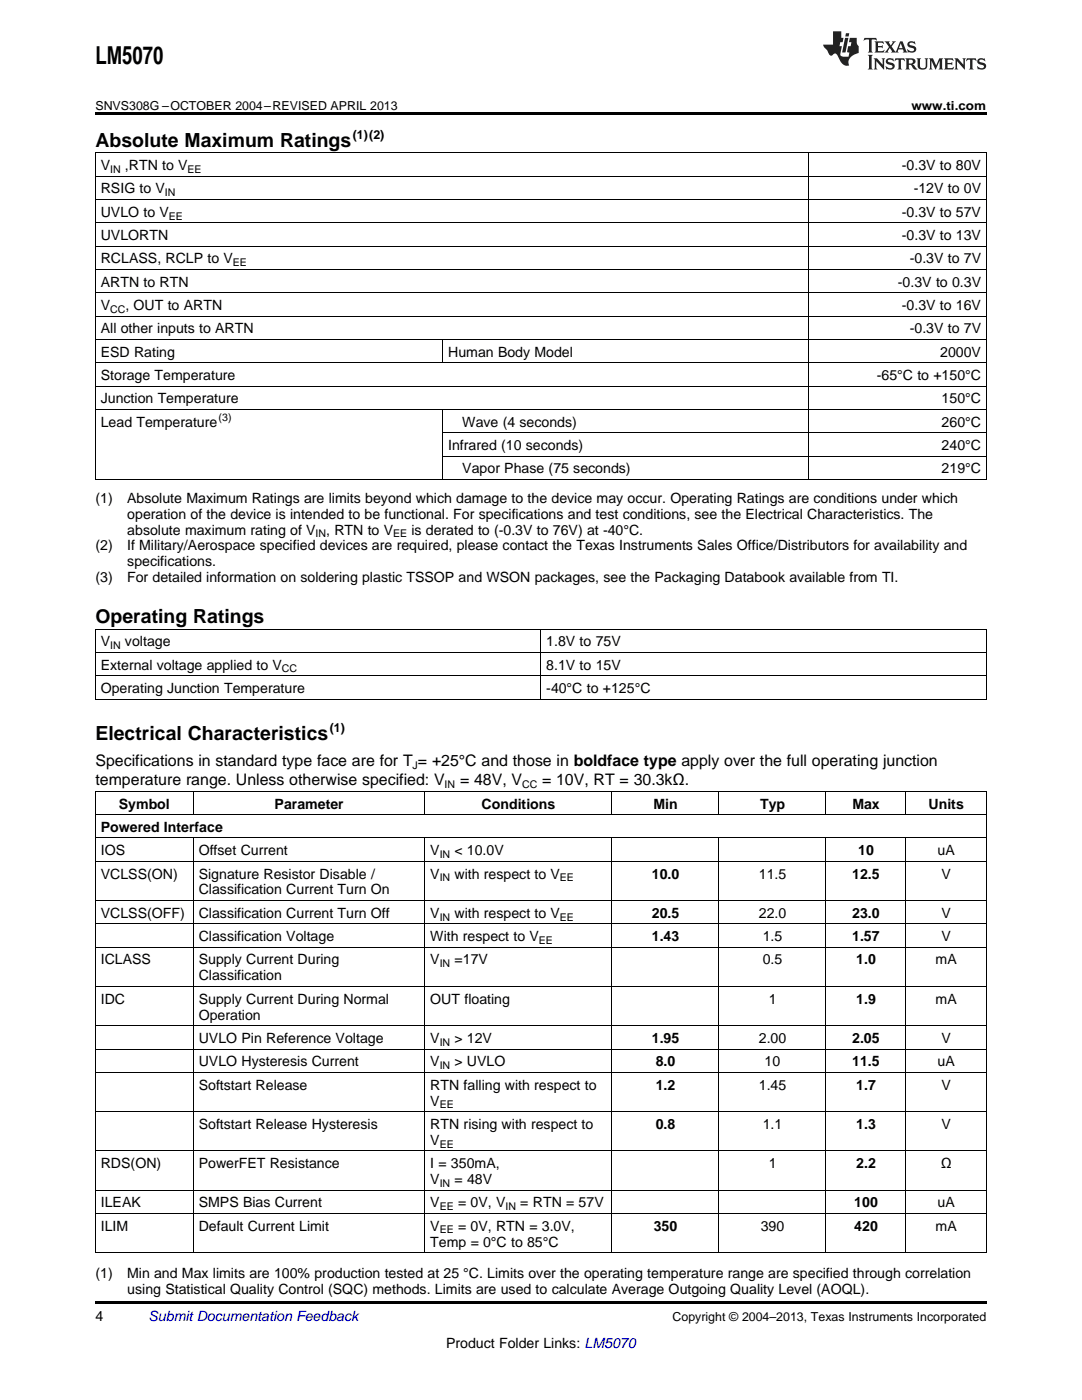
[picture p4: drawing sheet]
<svg xmlns="http://www.w3.org/2000/svg" width="216mm" height="279mm" viewBox="0 0 216 279" stroke-linecap="round" stroke-linejoin="round" font-family="sans-serif">
<defs><g id="words">
<text font-size="4.9" x="19" y="12.8">LM5070</text>
<g font-size="3.9">
<text x="19" y="29.3">Absolute Maximum Ratings</text>
<text x="19" y="124.3">Operating Ratings</text>
<text x="19" y="147.7">Electrical Characteristics</text>
</g>
<g font-size="3.2">
<text x="19" y="152.8">Specifications in standard type face are for T = +25°C and those in boldface type apply over the full operating junction</text>
<text x="19" y="156.7">temperature range. Unless otherwise specified: V</text>
<text x="91.8" y="156.7">= 48V, V</text>
<text x="108.2" y="156.7">= 10V, RT = 30.3kΩ.</text>
</g>
<g font-size="2.8">
<text x="20.1" y="33.9">V</text>
<text x="24.9" y="33.9">,RTN to V</text>
<text x="180" y="33.9">-0.3V to 80V</text>
<text x="20.1" y="38.6">RSIG to V</text>
<text x="182.3" y="38.6">-12V to 0V</text>
<text x="20.1" y="43.3">UVLO to V</text>
<text x="20.1" y="47.9">UVLORTN</text>
<text x="180" y="43.3">-0.3V to 57V</text>
<text x="180" y="47.9">-0.3V to 13V</text>
<text x="20.1" y="52.6">RCLASS, RCLP to V</text>
<text x="181.5" y="52.6">-0.3V to 7V</text>
<text x="20.1" y="57.2">ARTN to RTN</text>
<text x="179.2" y="57.2">-0.3V to 0.3V</text>
<text x="20.1" y="61.9">V</text>
<text x="25" y="61.9">, OUT to ARTN</text>
<text x="180" y="61.9">-0.3V to 16V</text>
<text x="20.1" y="66.5">All other inputs to ARTN</text>
<text x="20.1" y="71.2">ESD Rating</text>
<text x="89.4" y="71.2">Human Body Model</text>
<text x="181.5" y="66.5">-0.3V to 7V</text>
<text x="187.6" y="71.2">2000V</text>
<text x="20.1" y="75.8">Storage Temperature</text>
<text x="175" y="75.8">-65°C to +150°C</text>
<text x="20.1" y="80.5">Junction Temperature</text>
<text x="187.9" y="80.5">150°C</text>
<text x="20.1" y="85.2">Lead Temperature</text>
<text x="89.4" y="89.8">Infrared (10 seconds)</text>
<text x="92.3" y="85.2">Wave (4 seconds)</text>
<text x="187.9" y="85.2">260°C</text>
<text x="187.9" y="89.8">240°C</text>
<text x="92.3" y="94.5">Vapor Phase (75 seconds)</text>
<text x="187.9" y="94.5">219°C</text>
<text x="19" y="100.3">(1)</text>
<text x="25.4" y="100.3">Absolute Maximum Ratings are limits beyond which damage to the device may occur. Operating Ratings are conditions under which</text>
<text x="25.4" y="103.5">operation of the device is intended to be functional. For specifications and test conditions, see the Electrical Characteristics. The</text>
<text x="25.4" y="106.7">absolute maximum rating of V</text>
<text x="65.1" y="106.7">, RTN to V</text>
<text x="82.1" y="106.7">is derated to (-0.3V to 76V) at -40°C.</text>
<text x="19" y="109.9">(2)</text>
<text x="25.4" y="109.9">If Military/Aerospace specified devices are required, please contact the Texas Instruments Sales Office/Distributors for availability and</text>
<text x="25.4" y="113">specifications.</text>
<text x="19" y="116.2">(3)</text>
<text x="25.4" y="116.2">For detailed information on soldering plastic TSSOP and WSON packages, see the Packaging Databook available from TI.</text>
<text x="20.1" y="129">V</text>
<text x="24.9" y="129">voltage</text>
<text x="109" y="129">1.8V to 75V</text>
<text x="20.1" y="133.6">External voltage applied to V</text>
<text x="109" y="133.6">8.1V to 15V</text>
<text x="20.1" y="138.3">Operating Junction Temperature</text>
<text x="109" y="138.3">-40°C to +125°C</text>
<text x="23.7" y="161.4">Symbol</text>
<text x="54.8" y="161.4">Parameter</text>
<text x="96.1" y="161.4">Conditions</text>
<text x="130.4" y="161.4">Min</text>
<text x="151.7" y="161.4">Typ</text>
<text x="170.1" y="161.4">Max</text>
<text x="185.3" y="161.4">Units</text>
<text x="20.1" y="166">Powered Interface</text>
<text x="20.1" y="170.7">IOS</text>
<text x="39.7" y="170.7">Offset Current</text>
<text x="85.9" y="170.7">V</text>
<text x="90.7" y="170.7">&lt; 10.0V</text>
<text x="171.2" y="170.7">10</text>
<text x="187.1" y="170.7">uA</text>
<text x="20.1" y="175.3">VCLSS(ON)</text>
<text x="39.7" y="175.3">Signature Resistor Disable /</text>
<text x="39.7" y="178.5">Classification Current Turn On</text>
<text x="85.9" y="175.3">V</text>
<text x="90.7" y="175.3">with respect to V</text>
<text x="130.1" y="175.3">10.0</text>
<text x="151.4" y="175.3">11.5</text>
<text x="170" y="175.3">12.5</text>
<text x="187.9" y="175.3">V</text>
<text x="20.1" y="183.2">VCLSS(OFF)</text>
<text x="39.7" y="183.2">Classification Current Turn Off</text>
<text x="85.9" y="183.2">V</text>
<text x="90.7" y="183.2">with respect to V</text>
<text x="130.1" y="183.2">20.5</text>
<text x="151.4" y="183.2">22.0</text>
<text x="170" y="183.2">23.0</text>
<text x="187.9" y="183.2">V</text>
<text x="39.7" y="187.8">Classification Voltage</text>
<text x="85.9" y="187.8">With respect to V</text>
<text x="130.1" y="187.8">1.43</text>
<text x="152.2" y="187.8">1.5</text>
<text x="170" y="187.8">1.57</text>
<text x="187.9" y="187.8">V</text>
<text x="20.1" y="192.5">ICLASS</text>
<text x="39.7" y="192.5">Supply Current During</text>
<text x="39.7" y="195.7">Classification</text>
<text x="85.9" y="192.5">V</text>
<text x="90.7" y="192.5">=17V</text>
<text x="152.2" y="192.5">0.5</text>
<text x="170.9" y="192.5">1.0</text>
<text x="186.7" y="192.5">mA</text>
<text x="20.1" y="200.3">IDC</text>
<text x="39.7" y="200.3">Supply Current During Normal</text>
<text x="39.7" y="203.5">Operation</text>
<text x="85.9" y="200.3">OUT floating</text>
<text x="153.4" y="200.3">1</text>
<text x="170.9" y="200.3">1.9</text>
<text x="186.7" y="200.3">mA</text>
<text x="39.7" y="208.1">UVLO Pin Reference Voltage</text>
<text x="85.9" y="208.1">V</text>
<text x="90.7" y="208.1">&gt; 12V</text>
<text x="130.1" y="208.1">1.95</text>
<text x="151.4" y="208.1">2.00</text>
<text x="170" y="208.1">2.05</text>
<text x="187.9" y="208.1">V</text>
<text x="39.7" y="212.8">UVLO Hysteresis Current</text>
<text x="85.9" y="212.8">V</text>
<text x="90.7" y="212.8">&gt; UVLO</text>
<text x="130.8" y="212.8">8.0</text>
<text x="152.6" y="212.8">10</text>
<text x="170" y="212.8">11.5</text>
<text x="187.1" y="212.8">uA</text>
<text x="39.7" y="217.5">Softstart Release</text>
<text x="85.9" y="217.5">RTN falling with respect to</text>
<text x="85.9" y="220.6">V</text>
<text x="130.8" y="217.5">1.2</text>
<text x="151.4" y="217.5">1.45</text>
<text x="170.9" y="217.5">1.7</text>
<text x="187.9" y="217.5">V</text>
<text x="39.7" y="225.3">Softstart Release Hysteresis</text>
<text x="85.9" y="225.3">RTN rising with respect to</text>
<text x="130.8" y="225.3">0.8</text>
<text x="152.2" y="225.3">1.1</text>
<text x="170.9" y="225.3">1.3</text>
<text x="187.9" y="225.3">V</text>
<text x="20.1" y="233.1">RDS(ON)</text>
<text x="39.7" y="233.1">PowerFET Resistance</text>
<text x="85.9" y="228.5">V</text>
<text x="85.9" y="233.1">I = 350mA,</text>
<text x="153.4" y="233.1">1</text>
<text x="170.9" y="233.1">2.2</text>
<text x="187.7" y="233.1">Ω</text>
<text x="85.9" y="236.3">V</text>
<text x="90.7" y="236.3">= 48V</text>
<text x="20.1" y="240.9">ILEAK</text>
<text x="20.1" y="245.6">ILIM</text>
<text x="39.7" y="240.9">SMPS Bias Current</text>
<text x="39.7" y="245.6">Default Current Limit</text>
<text x="85.9" y="240.9">V</text>
<text x="85.9" y="245.6">V</text>
<text x="91.4" y="240.9">= 0V, V</text>
<text x="91.4" y="245.6">= 0V, RTN = 3.0V,</text>
<text x="103.8" y="240.9">= RTN = 57V</text>
<text x="130.5" y="245.6">350</text>
<text x="151.8" y="245.6">390</text>
<text x="170.5" y="240.9">100</text>
<text x="170.5" y="245.6">420</text>
<text x="186.7" y="245.6">mA</text>
<text x="187.1" y="240.9">uA</text>
<text x="85.9" y="248.8">Temp = 0°C to 85°C</text>
<text x="19" y="255.1">(1)</text>
<text x="25.4" y="255.1">Min and Max limits are 100% production tested at 25 °C. Limits over the operating temperature range are specified through correlation</text>
<text x="19" y="263.6">4</text>
<text x="25.4" y="258.2">using Statistical Quality Control (SQC) methods. Limits are used to calculate Average Outgoing Quality Level (AOQL).</text>
<text x="89" y="269">Product Folder Links: LM5070</text>
</g>
<text font-size="2.8" fill="#0000c8" x="29.6" y="263.6">Submit Documentation Feedback</text>
<g font-size="2.5">
<text x="19" y="21.9">SNVS308G –OCTOBER 2004–REVISED APRIL 2013</text>
<text x="181.9" y="21.9">www.ti.com</text>
<text x="70.4" y="27.7">(1)(2)</text>
<text x="65.8" y="146.1">(1)</text>
<text x="134.2" y="263.6">Copyright © 2004–2013, Texas Instruments Incorporated</text>
</g>
<g font-size="2.1">
<text x="22" y="34.5">IN</text>
<text x="37.4" y="34.5">EE</text>
<text x="32.9" y="39.2">IN</text>
<text x="33.7" y="43.8">EE</text>
<text x="46.5" y="53.1">EE</text>
<text x="22" y="62.4">CC</text>
<text x="43.6" y="84">(3)</text>
<text x="63" y="107.2">IN</text>
<text x="78.4" y="107.2">EE</text>
<text x="22" y="129.5">IN</text>
<text x="56.3" y="134.2">CC</text>
<text x="82.3" y="153.5">J</text>
<text x="88.7" y="157.3">IN</text>
<text x="104.2" y="157.3">CC</text>
<text x="87.7" y="171.2">IN</text>
<text x="87.7" y="175.9">IN</text>
<text x="111.7" y="175.9">EE</text>
<text x="87.7" y="183.7">IN</text>
<text x="111.7" y="183.7">EE</text>
<text x="107.5" y="188.4">EE</text>
<text x="87.7" y="193">IN</text>
<text x="87.7" y="208.7">IN</text>
<text x="87.7" y="213.4">IN</text>
<text x="87.7" y="221.2">EE</text>
<text x="87.7" y="229">EE</text>
<text x="87.7" y="236.9">IN</text>
<text x="87.7" y="241.5">EE</text>
<text x="100.9" y="241.5">IN</text>
<text x="87.7" y="246.2">EE</text>
</g>
</g></defs>
<path d="M19 22.5h177.8v.5h-177.8zM19 259.7h177.8v.5h-177.8z" fill="#000"/>
<g fill="none" stroke="#000" stroke-width=".2">
<path d="M19 39.8h177.8M19 35.2h177.8M19 30.5h177.8M19.1 30.6v65.1M161.2 30.6v65.1M196.8 30.6v65.1M19 58.4h177.8M19 53.8h177.8M19 49.1h177.8M19 44.5h177.8M19 77.1h177.8M19 72.4h177.8"/>
<path d="M19 67.8h177.8M19 63.1h177.8M88.3 67.8v4.7M19 95.7h177.8M19 81.7h177.8M88.3 81.8v13.9M88.4 91h108.4M88.4 86.4h108.4M19 139.5h177.8M19 134.8h177.8M19 130.2h177.8M19 125.5h177.8"/>
<path d="M19.1 125.6v14M107.9 125.6v14M196.8 125.6v14M19 157.9h177.8M19.1 158v92M38.5 158v4.6M84.8 158v4.6M122.1 158v4.6M143.5 158v4.6M164.8 158v4.6M180.8 158v4.6M196.8 158v92"/>
<path d="M19 179.7h177.8M19 171.9h177.8M19 167.2h177.8M19 162.6h177.8M38.5 167.3v82.7M84.8 167.3v82.7M122.1 167.3v82.7M143.5 167.3v82.7M164.8 167.3v82.7M180.8 167.3v82.7M19 196.9h177.8M19 189h177.8"/>
<path d="M19 184.4h177.8M19 214h177.8M19 209.4h177.8M19 204.7h177.8M19 237.5h177.8M19 229.7h177.8M19 221.8h177.8M19 250h177.8M19 242.2h177.8"/>
</g>
<g fill="#231f20">
<path d="M172.5 7.6l-.1 .5 .4-.2h.6v.1v2.1l-.2 .4h.9l-.2-.4v-2.1l.1-.1h.5l.5 .2-.2-.5zM174.5 8.3l.2 .3v1.5l-.2 .4h1.8l.2-.6a1.04 1.04 0 0 1-1.3 .2v-.7h.6l.3 .2v-.6l-.3 .2h-.6v-.6l.8-.1 .4 .3-.2-.5zM176.5 8.3l.9 1.1-.9 1.1h.8l-.2-.2 .4-.7 .5 .7-.2 .2h1.5l-.2-.2 .2-.4h.9l.1 .4-.2 .2h1l-.3-.3-.7-1.9h-.5l-.9 2-.8-1 .9-1h-.8l.1 .3-.4 .5-.3-.6 .1-.2zM179.7 8.6l.4 1h-.7zM181.3 8.4a.63 .63 0 0 0-.2 .7 .63 .63 0 0 0 .6 .4l.6 .2 .1 .2a.75 .75 0 0 1-.7 .4 .75 .75 0 0 1-.6-.5l.1 .7 .1-.1a1.11 1.11 0 0 0 1.5-.6 1.13 1.13 0 0 0-1.2-.8l-.1-.4a1.04 1.04 0 0 1 1.2 .2l-.2-.5-.2 .1-.4-.2zM173.2 10.9l.2 .4v2.2l-.2 .4h1l-.3-.4v-2.2l.3-.4zM174.3 11.6l.3 .4v1.5l-.3 .4h.8l-.2-.4v-1.3l1.5 1.7v-1.9l.2-.4h-.7l.2 .4v.9l-1.1-1.3zM177 11.8a.62 .62 0 0 0-.2 .7 .62 .62 0 0 0 .6 .4l.6 .1 .1 .3a.76 .76 0 0 1-.7 .3 .76 .76 0 0 1-.7-.4l.2 .7 .1-.1a1.11 1.11 0 0 0 1.5-.6 1.13 1.13 0 0 0-1.2-.8l-.1-.4a1.04 1.04 0 0 1 1.2 .2l-.2-.6-.2 .1-.5-.1zM178.7 11.6l-.2 .6a.61 .61 0 0 1 .8-.3v1.6l-.2 .4h.9l-.2-.4v-1.6a.63 .63 0 0 1 .7 .3l-.1-.6zM180.6 11.6l.3 .4v1.5l-.3 .4h1l-.2-.2-.1-.8 .6 .2a.76 .76 0 0 0 1.2 .7l-1-1a.58 .58 0 0 0 .6-.5 .58 .58 0 0 0-.5-.6zM181.4 11.9h.1a.45 .45 0 0 1 .5 .1 .45 .45 0 0 1 .1 .5l-.8 .2zM182.9 11.6l.2 .2a2.17 2.17 0 0 0 .3 1.9 .99 .99 0 0 0 1.6-.6v-1.1l.2-.4h-.7l.2 .2a1.92 1.92 0 0 1-.2 1.8 .6 .6 0 0 1-.9-.5v-1.1l.2-.4zM185.4 11.6l.2 .4v1.5l-.2 .4h.7l-.2-.4v-1.4l.8 1.8 .8-1.8v1.4l-.2 .4h.9l-.2-.4v-1.5l.2-.4h-.8l-.6 1.5-.6-1.5zM188.4 11.6l.2 .4v1.5l-.2 .4h1.8l.1-.6a1.04 1.04 0 0 1-1.2 .1v-.6h.5l.4 .2v-.6l-.4 .2h-.5v-.7h.8l.3 .3-.1-.6zM190.5 11.6l.2 .4v1.5l-.2 .4h.7l-.2-.4v-1.3l1.5 1.7v-1.9l.2-.4h-.7l.2 .4v.9l-1.1-1.3zM192.9 11.6l-.1 .6a.61 .61 0 0 1 .7-.3l.1 1.6-.3 .4h1l-.3-.4 .1-1.6a.63 .63 0 0 1 .7 .3l-.1-.6zM195.2 11.8a.62 .62 0 0 0-.2 .7 .62 .62 0 0 0 .6 .4l.6 .1 .1 .3a.76 .76 0 0 1-.7 .3 .76 .76 0 0 1-.6-.4l.1 .7 .1-.1a1.11 1.11 0 0 0 1.6-.6 1.13 1.13 0 0 0-1.3-.8l-.1-.4a1.04 1.04 0 0 1 1.2 .2l-.1-.6-.2 .1-.5-.1z"/>
<path d="M166.2 6.3v2.6h-1.9v.4l.8 .9a.91 .91 0 0 0 1 .8 .56 .56 0 0 1 .5-.3 .56 .56 0 0 1 .5 .3l.4 .8a1.53 1.53 0 0 0 1.9 1.2 1.54 1.54 0 0 1 1-2.1l.9-.3v-1.4a1.52 1.52 0 0 1-.4-1.6h-1.3l-.2 .8h.5l-.2 .8h-.5l-.1 1v.2l.4 .1-.2 .8a1.93 1.93 0 0 1-1.6-.3l.3-1.8h-.5l.2-.8h.4l.2-.8h-.4v-1.3zM168.6 7.6l-.6 2.9h.7l.6-2.9zM168.8 6.6l-.1 .7h.6l.2-.7z"/>
</g>
<use href="#words"/>
</svg>
